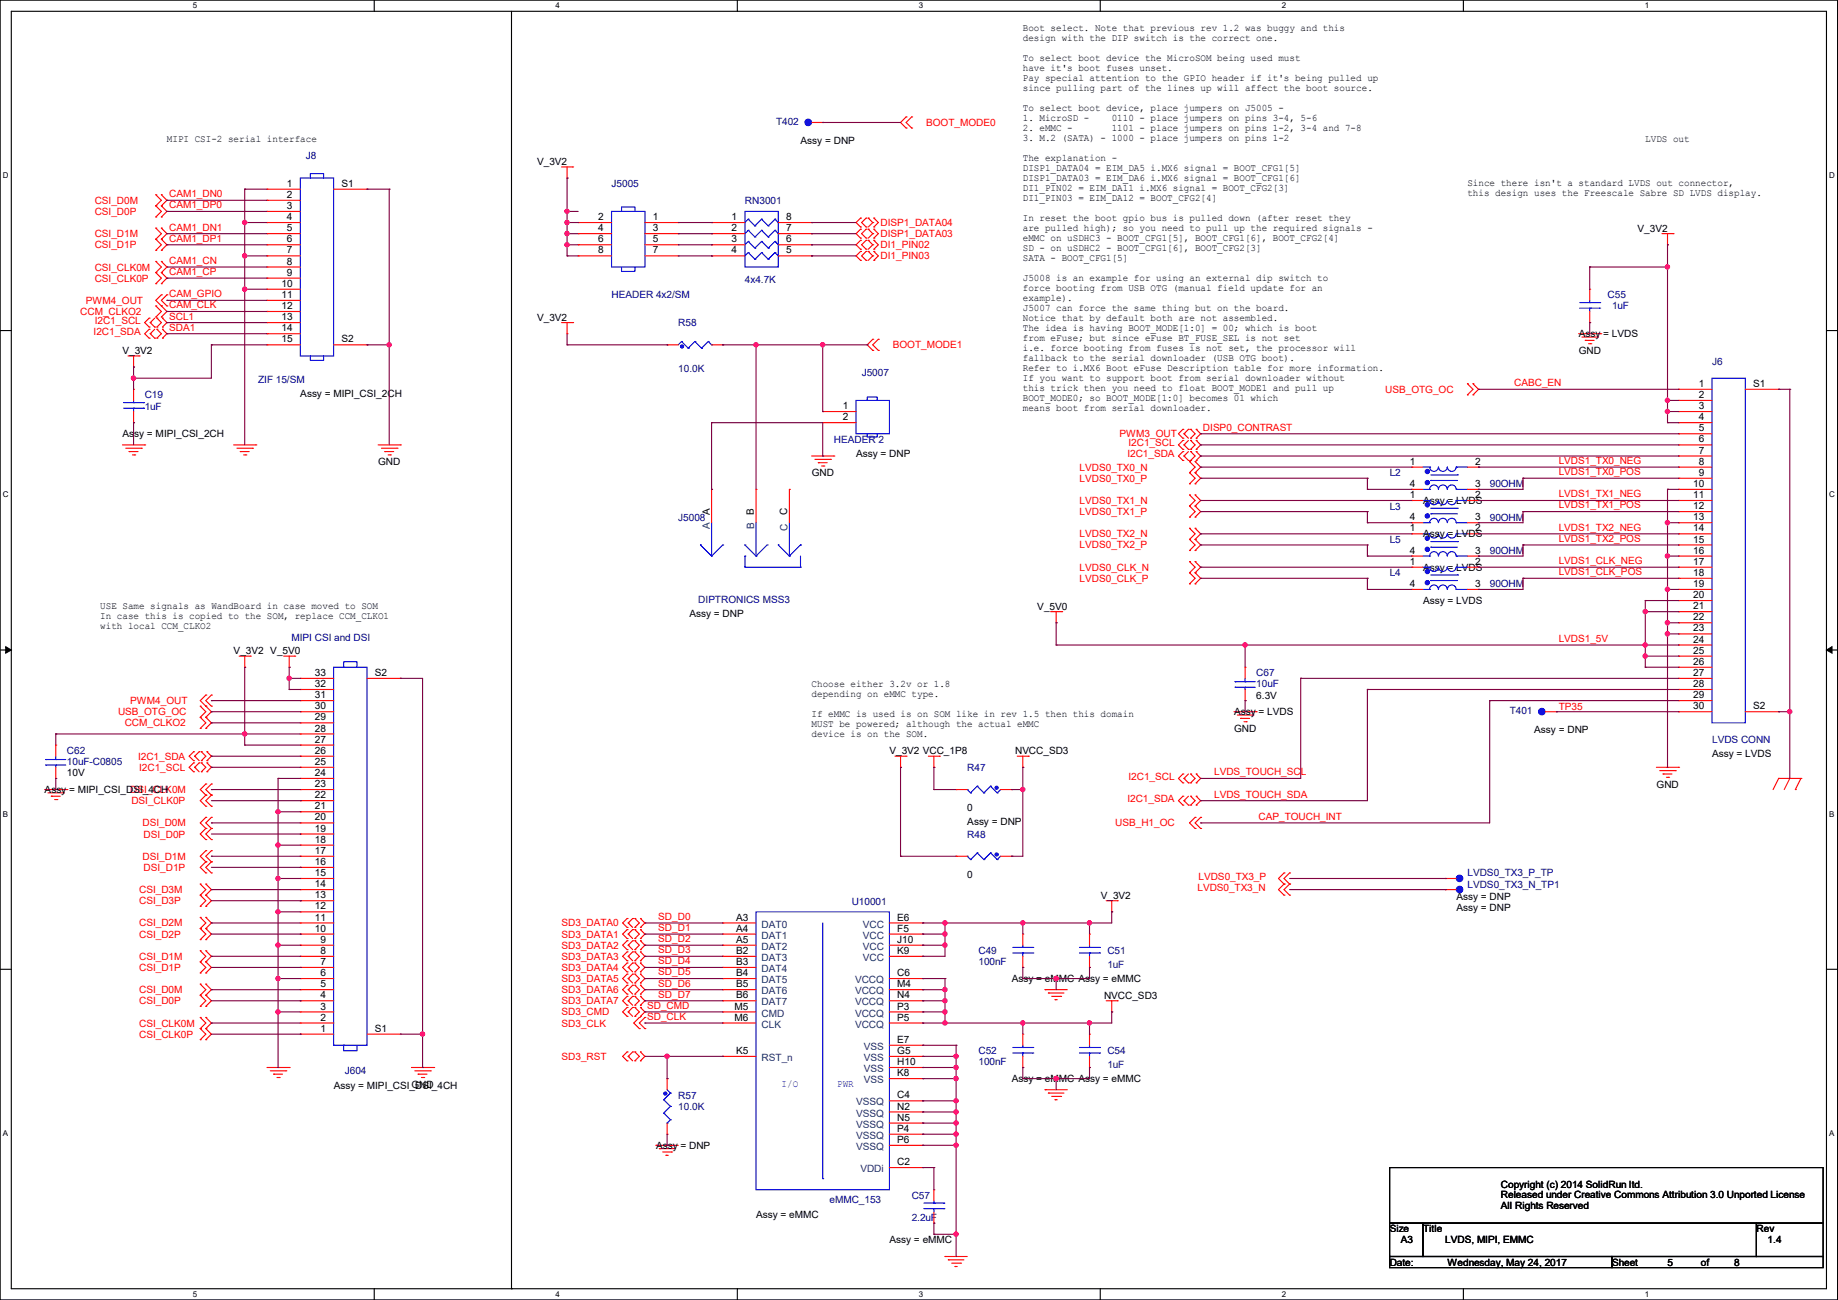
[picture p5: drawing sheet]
<svg xmlns="http://www.w3.org/2000/svg" width="420mm" height="297mm" viewBox="0 0 420 297" stroke-linecap="round" stroke-linejoin="round" font-family="sans-serif">
<defs><g id="words">
<g font-size="2.3">
<text x="233.7" y="7">Boot select. Note that previous rev 1.2 was buggy and this</text>
<text x="233.7" y="9.3">design with the DIP switch is the correct one.</text>
<text x="233.7" y="13.8">To select boot device the MicroSOM being used must</text>
<text x="233.7" y="16.1">have it's boot fuses unset.</text>
<text x="233.7" y="18.4">Pay special attention to the GPIO header if it's being pulled up</text>
<text x="233.7" y="20.7">since pulling part of the lines up will affect the boot source.</text>
<text x="233.7" y="25.3">To select boot device, place jumpers on J5005 -</text>
<text x="233.7" y="27.6">1. MicroSD -</text>
<text x="233.7" y="29.8">2. eMMC -</text>
<text x="254" y="27.6">0110 - place jumpers on pins 3-4, 5-6</text>
<text x="254" y="29.8">1101 - place jumpers on pins 1-2, 3-4 and 7-8</text>
<text x="38.1" y="32.4">MIPI CSI-2 serial interface</text>
<text x="182.9" y="32.9">Assy = DNP</text>
<text x="233.7" y="32.1">3. M.2 (SATA) - 1000 - place jumpers on pins 1-2</text>
<text x="376" y="32.4">LVDS out</text>
<text x="122.7" y="37.7">V_3V2</text>
<text x="233.7" y="36.7">The explanation -</text>
<text x="233.7" y="39">DISP1_DATA04 = EIM_DA5 i.MX6 signal = BOOT_CFG1[5]</text>
<text x="233.7" y="41.3">DISP1_DATA03 = EIM_DA6 i.MX6 signal = BOOT_CFG1[6]</text>
<text x="65.6" y="42.7">1</text>
<text x="65.6" y="45.2">2</text>
<text x="65.6" y="47.8">3</text>
<text x="78" y="42.7">S1</text>
<text x="233.7" y="43.6">DI1_PIN02 = EIM_DA11 i.MX6 signal = BOOT_CFG2[3]</text>
<text x="233.7" y="45.8">DI1_PIN03 = EIM_DA12 = BOOT_CFG2[4]</text>
<text x="335.3" y="42.5">Since there isn't a standard LVDS out connector,</text>
<text x="335.3" y="44.8">this design uses the Freescale Sabre SD LVDS display.</text>
<text x="65.6" y="50.3">4</text>
<text x="65.6" y="52.8">5</text>
<text x="136.7" y="50.3">2</text>
<text x="136.7" y="52.8">4</text>
<text x="149.1" y="50.3">1</text>
<text x="149.1" y="52.8">3</text>
<text x="167.2" y="50.3">1</text>
<text x="167.2" y="52.8">2</text>
<text x="179.6" y="52.8">7</text>
<text x="179.6" y="50.3">8</text>
<text x="233.7" y="50.4">In reset the boot gpio bus is pulled down (after reset they</text>
<text x="233.7" y="52.7">are pulled high); so you need to pull up the required signals -</text>
<text x="374.2" y="52.9">V_3V2</text>
<text x="65.6" y="55.4">6</text>
<text x="65.6" y="57.9">7</text>
<text x="136.7" y="55.4">6</text>
<text x="136.7" y="57.9">8</text>
<text x="149.1" y="55.4">5</text>
<text x="149.1" y="57.9">7</text>
<text x="167.2" y="55.4">3</text>
<text x="167.2" y="57.9">4</text>
<text x="179.6" y="57.9">5</text>
<text x="179.6" y="55.4">6</text>
<text x="233.7" y="55">eMMC on uSDHC3 - BOOT_CFG1[5], BOOT_CFG1[6], BOOT_CFG2[4]</text>
<text x="233.7" y="57.3">SD - on uSDHC2 - BOOT_CFG1[6], BOOT_CFG2[3]</text>
<text x="233.7" y="59.6">SATA - BOOT_CFG1[5]</text>
<text x="64.3" y="65.5">10</text>
<text x="65.6" y="60.5">8</text>
<text x="65.6" y="63">9</text>
<text x="233.7" y="64.1">J5008 is an example for using an external dip switch to</text>
<text x="64.3" y="68.1">11</text>
<text x="64.3" y="70.6">12</text>
<text x="233.7" y="66.4">force booting from USB OTG (manual field update for an</text>
<text x="233.7" y="68.7">example).</text>
<text x="233.7" y="71">J5007 can force the same thing but on the board.</text>
<text x="64.3" y="73.2">13</text>
<text x="64.3" y="75.7">14</text>
<text x="122.7" y="73.2">V_3V2</text>
<text x="233.7" y="73.3">Notice that by default both are not assembled.</text>
<text x="233.7" y="75.6">The idea is having BOOT_MODE[1:0] = 00; which is boot</text>
<text x="233.7" y="77.9">from eFuse; but since eFuse BT_FUSE_SEL is not set</text>
<text x="360.7" y="77">Assy = LVDS</text>
<text x="28" y="80.9">V_3V2</text>
<text x="64.3" y="78.2">15</text>
<text x="78" y="78.2">S2</text>
<text x="233.7" y="80.1">i.e. force booting from fuses is not set, the processor will</text>
<text x="233.7" y="82.4">fallback to the serial downloader (USB OTG boot).</text>
<text x="360.7" y="80.9">GND</text>
<text x="233.7" y="84.7">Refer to i.MX6 Boot eFuse Description table for more information.</text>
<text x="233.7" y="87">If you want to support boot from serial downloader without</text>
<text x="233.7" y="89.3">this trick then you need to float BOOT_MODE1 and pull up</text>
<text x="388.2" y="88.4">1</text>
<text x="400.6" y="88.4">S1</text>
<text x="68.6" y="90.8">Assy = MIPI_CSI_2CH</text>
<text x="192.6" y="93.5">1</text>
<text x="233.7" y="91.6">BOOT_MODE0; so BOOT_MODE[1:0] becomes 01 which</text>
<text x="233.7" y="93.9">means boot from serial downloader.</text>
<text x="388.2" y="90.9">2</text>
<text x="388.2" y="93.5">3</text>
<text x="28" y="99.9">Assy = MIPI_CSI_2CH</text>
<text x="192.6" y="96">2</text>
<text x="388.2" y="96">4</text>
<text x="388.2" y="98.6">5</text>
<text x="388.2" y="101.1">6</text>
<text x="86.4" y="106.3">GND</text>
<text x="195.6" y="104.5">Assy = DNP</text>
<text x="322.1" y="106.2">1</text>
<text x="337.1" y="106.2">2</text>
<text x="388.2" y="103.6">7</text>
<text x="388.2" y="106.2">8</text>
<text x="185.5" y="108.8">GND</text>
<text x="322.1" y="111.3">4</text>
<text x="322.1" y="113.8">1</text>
<text x="337.1" y="111.3">3</text>
<text x="337.1" y="113.8">2</text>
<text x="386.9" y="111.3">10</text>
<text x="386.9" y="113.8">11</text>
<text x="388.2" y="108.7">9</text>
<text x="162.2" y="117.6" transform="rotate(-90 162.2 117.6)">A</text>
<text x="172.2" y="117.6" transform="rotate(-90 172.2 117.6)">B</text>
<text x="179.8" y="117.6" transform="rotate(-90 179.8 117.6)">C</text>
<text x="322.1" y="118.9">4</text>
<text x="325.2" y="115.1">Assy = LVDS</text>
<text x="337.1" y="118.9">3</text>
<text x="386.9" y="116.3">12</text>
<text x="386.9" y="118.9">13</text>
<text x="322.1" y="121.4">1</text>
<text x="325.2" y="122.8">Assy = LVDS</text>
<text x="337.1" y="121.4">2</text>
<text x="386.9" y="121.4">14</text>
<text x="386.9" y="124">15</text>
<text x="322.1" y="126.5">4</text>
<text x="322.1" y="129">1</text>
<text x="325.2" y="130.4">Assy = LVDS</text>
<text x="337.1" y="126.5">3</text>
<text x="337.1" y="129">2</text>
<text x="386.9" y="126.5">16</text>
<text x="386.9" y="129">17</text>
<text x="386.9" y="131.6">18</text>
<text x="322.1" y="134.1">4</text>
<text x="337.1" y="134.1">3</text>
<text x="386.9" y="134.1">19</text>
<text x="386.9" y="136.7">20</text>
<text x="22.9" y="139.1">USE Same signals as WandBoard in case moved to SOM</text>
<text x="22.9" y="141.4">In case this is copied to the SOM, replace CCM_CLKO1</text>
<text x="22.9" y="143.6">with local CCM_CLKO2</text>
<text x="157.5" y="141.1">Assy = DNP</text>
<text x="237" y="139.3">V_5V0</text>
<text x="325.2" y="138">Assy = LVDS</text>
<text x="386.9" y="139.2">21</text>
<text x="386.9" y="141.7">22</text>
<text x="53.4" y="149.4">V_3V2 V_5V0</text>
<text x="386.9" y="144.3">23</text>
<text x="386.9" y="146.8">24</text>
<text x="386.9" y="149.4">25</text>
<text x="71.9" y="154.4">33</text>
<text x="85.6" y="154.4">S2</text>
<text x="386.9" y="151.9">26</text>
<text x="386.9" y="154.4">27</text>
<text x="71.9" y="159.5">31</text>
<text x="71.9" y="157">32</text>
<text x="185.5" y="156.8">Choose either 3.2v or 1.8</text>
<text x="185.5" y="159.1">depending on eMMC type.</text>
<text x="287.1" y="159.6">6.3V</text>
<text x="386.9" y="157">28</text>
<text x="386.9" y="159.5">29</text>
<text x="71.9" y="167.1">28</text>
<text x="71.9" y="164.6">29</text>
<text x="71.9" y="162.1">30</text>
<text x="185.5" y="163.7">If eMMC is used is on SOM like in rev 1.5 then this domain</text>
<text x="185.5" y="166">MUST be powered; although the actual eMMC</text>
<text x="282" y="167.2">GND</text>
<text x="282" y="163.4">Assy = LVDS</text>
<text x="350.6" y="167.5">Assy = DNP</text>
<text x="386.9" y="162.1">30</text>
<text x="400.6" y="162.1">S2</text>
<text x="71.9" y="172.2">26</text>
<text x="71.9" y="169.7">27</text>
<text x="185.5" y="168.3">device is on the SOM.</text>
<text x="203.3" y="172.3">V_3V2 VCC_1P8</text>
<text x="232" y="172.3">NVCC_SD3</text>
<text x="391.2" y="173.1">Assy = LVDS</text>
<text x="15.3" y="177.4">10V</text>
<text x="71.9" y="179.8">23</text>
<text x="71.9" y="177.3">24</text>
<text x="71.9" y="174.8">25</text>
<text x="378.5" y="179.9">GND</text>
<text x="10.2" y="181.2">Assy = MIPI_CSI_DSI_4CH</text>
<text x="71.9" y="184.9">21</text>
<text x="71.9" y="182.4">22</text>
<text x="221" y="185.3">0</text>
<text x="71.9" y="190">19</text>
<text x="71.9" y="187.5">20</text>
<text x="221" y="188.6">Assy = DNP</text>
<text x="71.9" y="197.6">16</text>
<text x="71.9" y="195.1">17</text>
<text x="71.9" y="192.5">18</text>
<text x="71.9" y="202.7">14</text>
<text x="71.9" y="200.2">15</text>
<text x="221" y="200.5">0</text>
<text x="71.9" y="207.8">12</text>
<text x="71.9" y="205.2">13</text>
<text x="251.5" y="205.3">V_3V2</text>
<text x="332.8" y="208.1">Assy = DNP</text>
<text x="332.8" y="205.6">Assy = DNP</text>
<text x="71.9" y="212.9">10</text>
<text x="71.9" y="210.3">11</text>
<text x="73.2" y="215.4">9</text>
<text x="168.2" y="210.3">A3</text>
<text x="168.2" y="212.9">A4</text>
<text x="168.2" y="215.4">A5</text>
<text x="205" y="210.3">E6</text>
<text x="205" y="212.9">F5</text>
<text x="205" y="215.4">J10</text>
<text x="73.2" y="220.5">7</text>
<text x="73.2" y="217.9">8</text>
<text x="168.2" y="217.9">B2</text>
<text x="168.2" y="220.5">B3</text>
<text x="205" y="217.9">K9</text>
<text x="73.2" y="225.6">5</text>
<text x="73.2" y="223">6</text>
<text x="168.2" y="223">B4</text>
<text x="168.2" y="225.6">B5</text>
<text x="205" y="223">C6</text>
<text x="205" y="225.6">M4</text>
<text x="231.2" y="224.4">Assy = eMMC Assy = eMMC</text>
<text x="73.2" y="233.2">2</text>
<text x="73.2" y="230.6">3</text>
<text x="73.2" y="228.1">4</text>
<text x="167.8" y="230.6">M5</text>
<text x="167.8" y="233.2">M6</text>
<text x="168.2" y="228.1">B6</text>
<text x="205" y="228.1">N4</text>
<text x="205" y="230.6">P3</text>
<text x="205" y="233.2">P5</text>
<text x="252.3" y="228.2">NVCC_SD3</text>
<text x="73.2" y="235.7">1</text>
<text x="85.6" y="235.7">S1</text>
<text x="205" y="238.3">E7</text>
<text x="168.2" y="240.8">K5</text>
<text x="205" y="240.8">G5</text>
<text x="205" y="243.3">H10</text>
<text x="205" y="245.9">K8</text>
<text x="76.2" y="248.8">Assy = MIPI_CSI_DSI_4CH</text>
<text x="94" y="248.5">GND</text>
<text x="205" y="251">C4</text>
<text x="231.2" y="247.2">Assy = eMMC Assy = eMMC</text>
<text x="205" y="253.5">N2</text>
<text x="205" y="256">N5</text>
<text x="149.9" y="262.5">Assy = DNP</text>
<text x="205" y="258.6">P4</text>
<text x="205" y="261.1">P6</text>
<text x="205" y="266.2">C2</text>
<text x="343" y="271.4">Copyright (c) 2014 SolidRun ltd.</text>
<text x="343" y="273.7">Released under Creative Commons Attribution 3.0 Unported License</text>
<text x="172.8" y="278.2">Assy = eMMC</text>
<text x="317.6" y="281.5">Size</text>
<text x="325.2" y="281.5">Title</text>
<text x="343" y="276.1">All Rights Reserved</text>
<text x="401.4" y="281.5">Rev</text>
<text x="203.3" y="284.1">Assy = eMMC</text>
<text x="320.1" y="284.1">A3</text>
<text x="330.3" y="284.1">LVDS, MIPI, EMMC</text>
<text x="403.9" y="284.1">1.4</text>
<text x="317.6" y="289.1">Date:</text>
<text x="330.8" y="289.1">Wednesday, May 24, 2017</text>
<text x="368.4" y="289.1">Sheet</text>
<text x="381.1" y="289.1">5</text>
<text x="388.7" y="289.1">of</text>
<text x="396.3" y="289.1">8</text>
</g>
<g font-size="2.3" fill="#000080">
<text x="177.3" y="28.5">T402</text>
<text x="69.9" y="36.4">J8</text>
<text x="139.8" y="42.8">J5005</text>
<text x="170.2" y="46.6">RN3001</text>
<text x="170.2" y="64.6">4x4.7K</text>
<text x="139.8" y="68.2">HEADER 4x2/SM</text>
<text x="367.3" y="68.2">C55</text>
<text x="368.4" y="70.7">1uF</text>
<text x="155" y="74.5">R58</text>
<text x="391.2" y="83.4">J6</text>
<text x="59" y="87.5">ZIF 15/SM</text>
<text x="155" y="84.9">10.0K</text>
<text x="196.9" y="85.9">J5007</text>
<text x="33.1" y="91">C19</text>
<text x="33.1" y="93.6">1uF</text>
<text x="190.6" y="101.2">HEADER 2</text>
<text x="317.6" y="108.8">L2</text>
<text x="340.4" y="111.3">90OHM</text>
<text x="155" y="119">J5008</text>
<text x="317.6" y="116.4">L3</text>
<text x="340.4" y="119">90OHM</text>
<text x="317.6" y="124">L5</text>
<text x="317.6" y="131.7">L4</text>
<text x="340.4" y="126.6">90OHM</text>
<text x="159.6" y="137.8">DIPTRONICS MSS3</text>
<text x="340.4" y="134.2">90OHM</text>
<text x="66.6" y="146.4">MIPI CSI and DSI</text>
<text x="287.1" y="154.5">C67</text>
<text x="287.1" y="157.1">10uF</text>
<text x="345" y="163.2">T401</text>
<text x="15.3" y="172.3">C62</text>
<text x="391.2" y="169.8">LVDS CONN</text>
<text x="15.3" y="174.8">10uF-C0805</text>
<text x="221" y="176.1">R47</text>
<text x="221" y="191.3">R48</text>
<text x="335.3" y="202.8">LVDS0_TX3_N_TP1</text>
<text x="335.3" y="200.2">LVDS0_TX3_P_TP</text>
<text x="194.6" y="206.8">U10001</text>
<text x="223.6" y="218">C49</text>
<text x="223.6" y="220.6">100nF</text>
<text x="253" y="218">C51</text>
<text x="253" y="221.1">1uF</text>
<text x="78.8" y="245.4">J604</text>
<text x="223.6" y="240.9">C52</text>
<text x="223.6" y="243.4">100nF</text>
<text x="253" y="240.9">C54</text>
<text x="253" y="243.9">1uF</text>
<text x="155" y="251">R57</text>
<text x="155" y="253.6">10.0K</text>
<text x="189.5" y="274.9">eMMC_153</text>
<text x="208.3" y="273.9">C57</text>
<text x="208.3" y="279">2.2uF</text>
</g>
<g font-size="2.3" fill="#f00">
<text x="211.6" y="28.8">BOOT_MODE0</text>
<text x="21.6" y="46.6">CSI_D0M</text>
<text x="38.7" y="45">CAM1_DN0</text>
<text x="38.7" y="47.6">CAM1_DP0</text>
<text x="21.6" y="49.1">CSI_D0P</text>
<text x="38.7" y="52.7">CAM1_DN1</text>
<text x="201.2" y="51.6">DISP1_DATA04</text>
<text x="21.6" y="56.7">CSI_D1P</text>
<text x="21.6" y="54.2">CSI_D1M</text>
<text x="38.7" y="55.2">CAM1_DP1</text>
<text x="201.2" y="54.2">DISP1_DATA03</text>
<text x="201.2" y="56.7">DI1_PIN02</text>
<text x="201.2" y="59.3">DI1_PIN03</text>
<text x="21.6" y="64.3">CSI_CLK0P</text>
<text x="21.6" y="61.8">CSI_CLK0M</text>
<text x="38.7" y="60.3">CAM1_CN</text>
<text x="38.7" y="62.8">CAM1_CP</text>
<text x="18.3" y="72">CCM_CLKO2</text>
<text x="19.6" y="69.4">PWM4_OUT</text>
<text x="38.7" y="67.9">CAM_GPIO</text>
<text x="38.7" y="70.4">CAM_CLK</text>
<text x="21.4" y="76.5">I2C1_SDA</text>
<text x="21.6" y="74">I2C1_SCL</text>
<text x="38.7" y="73.2">SCL1</text>
<text x="38.7" y="75.7">SDA1</text>
<text x="204" y="79.6">BOOT_MODE1</text>
<text x="316.5" y="89.7">USB_OTG_OC</text>
<text x="346" y="88.2">CABC_EN</text>
<text x="255.8" y="99.9">PWM3_OUT</text>
<text x="257.9" y="101.9">I2C1_SCL</text>
<text x="274.9" y="98.4">DISP0_CONTRAST</text>
<text x="246.7" y="107.5">LVDS0_TX0_N</text>
<text x="257.6" y="104.5">I2C1_SDA</text>
<text x="356.2" y="106">LVDS1_TX0_NEG</text>
<text x="246.7" y="110.1">LVDS0_TX0_P</text>
<text x="356.2" y="108.5">LVDS1_TX0_POS</text>
<text x="356.2" y="113.6">LVDS1_TX1_NEG</text>
<text x="246.7" y="117.7">LVDS0_TX1_P</text>
<text x="246.7" y="115.1">LVDS0_TX1_N</text>
<text x="356.2" y="116.2">LVDS1_TX1_POS</text>
<text x="246.7" y="125.3">LVDS0_TX2_P</text>
<text x="246.7" y="122.8">LVDS0_TX2_N</text>
<text x="356.2" y="121.2">LVDS1_TX2_NEG</text>
<text x="356.2" y="123.8">LVDS1_TX2_POS</text>
<text x="246.7" y="130.4">LVDS0_CLK_N</text>
<text x="356.2" y="128.9">LVDS1_CLK_NEG</text>
<text x="356.2" y="131.4">LVDS1_CLK_POS</text>
<text x="246.7" y="132.9">LVDS0_CLK_P</text>
<text x="356.2" y="146.6">LVDS1_5V</text>
<text x="29.8" y="160.9">PWM4_OUT</text>
<text x="27" y="163.4">USB_OTG_OC</text>
<text x="28.5" y="165.9">CCM_CLKO2</text>
<text x="356.2" y="162.1">TP35</text>
<text x="31.5" y="173.6">I2C1_SDA</text>
<text x="31.8" y="176.1">I2C1_SCL</text>
<text x="257.9" y="178.1">I2C1_SCL</text>
<text x="277.4" y="177.1">LVDS_TOUCH_SCL</text>
<text x="29.8" y="181.2">DSI_CLK0M</text>
<text x="30" y="183.7">DSI_CLK0P</text>
<text x="257.6" y="183.2">I2C1_SDA</text>
<text x="277.4" y="182.2">LVDS_TOUCH_SDA</text>
<text x="32.6" y="188.8">DSI_D0M</text>
<text x="32.8" y="191.3">DSI_D0P</text>
<text x="254.8" y="188.8">USB_H1_OC</text>
<text x="287.6" y="187.3">CAP_TOUCH_INT</text>
<text x="32.6" y="196.4">DSI_D1M</text>
<text x="32.8" y="199">DSI_D1P</text>
<text x="273.6" y="203.5">LVDS0_TX3_N</text>
<text x="273.9" y="201">LVDS0_TX3_P</text>
<text x="31.8" y="204">CSI_D3M</text>
<text x="31.8" y="206.6">CSI_D3P</text>
<text x="31.8" y="211.7">CSI_D2M</text>
<text x="31.8" y="214.2">CSI_D2P</text>
<text x="128.3" y="211.7">SD3_DATA0</text>
<text x="128.3" y="214.2">SD3_DATA1</text>
<text x="150.4" y="212.7">SD_D1</text>
<text x="150.4" y="215.2">SD_D2</text>
<text x="150.4" y="210.1">SD_D0</text>
<text x="31.8" y="219.3">CSI_D1M</text>
<text x="31.8" y="221.8">CSI_D1P</text>
<text x="128.3" y="216.7">SD3_DATA2</text>
<text x="128.3" y="221.8">SD3_DATA4</text>
<text x="128.3" y="219.3">SD3_DATA3</text>
<text x="150.4" y="217.8">SD_D3</text>
<text x="150.4" y="220.3">SD_D4</text>
<text x="31.8" y="226.9">CSI_D0M</text>
<text x="128.3" y="224.4">SD3_DATA5</text>
<text x="128.3" y="226.9">SD3_DATA6</text>
<text x="150.4" y="222.8">SD_D5</text>
<text x="150.4" y="225.4">SD_D6</text>
<text x="150.4" y="227.9">SD_D7</text>
<text x="31.8" y="229.4">CSI_D0P</text>
<text x="128.3" y="229.4">SD3_DATA7</text>
<text x="128.3" y="232">SD3_CMD</text>
<text x="147.9" y="230.5">SD_CMD</text>
<text x="147.9" y="233">SD_CLK</text>
<text x="31.8" y="234.5">CSI_CLK0M</text>
<text x="31.8" y="237.1">CSI_CLK0P</text>
<text x="128.3" y="234.5">SD3_CLK</text>
<text x="128.3" y="242.1">SD3_RST</text>
</g>
<g font-size="2.3" fill="#004080">
<text x="162.2" y="120.9" transform="rotate(-90 162.2 120.9)">A</text>
<text x="172.4" y="120.9" transform="rotate(-90 172.4 120.9)">B</text>
<text x="180" y="121.2" transform="rotate(-90 180 121.2)">C</text>
<text x="174" y="211.9">DAT0</text>
<text x="174" y="214.5">DAT1</text>
<text x="197.2" y="211.9">VCC</text>
<text x="197.2" y="214.5">VCC</text>
<text x="174" y="217">DAT2</text>
<text x="174" y="219.5">DAT3</text>
<text x="197.2" y="217">VCC</text>
<text x="197.2" y="219.5">VCC</text>
<text x="174" y="222.1">DAT4</text>
<text x="174" y="224.6">DAT5</text>
<text x="174" y="227.2">DAT6</text>
<text x="195.4" y="224.6">VCCQ</text>
<text x="195.4" y="227.2">VCCQ</text>
<text x="174" y="229.7">DAT7</text>
<text x="174" y="232.2">CMD</text>
<text x="195.4" y="229.7">VCCQ</text>
<text x="195.4" y="232.2">VCCQ</text>
<text x="174" y="234.8">CLK</text>
<text x="195.4" y="234.8">VCCQ</text>
<text x="197.4" y="239.9">VSS</text>
<text x="174" y="242.4">RST_n</text>
<text x="197.4" y="242.4">VSS</text>
<text x="197.4" y="244.9">VSS</text>
<text x="197.4" y="247.5">VSS</text>
<text x="195.6" y="252.6">VSSQ</text>
<text x="195.6" y="255.1">VSSQ</text>
<text x="195.6" y="257.6">VSSQ</text>
<text x="195.6" y="260.2">VSSQ</text>
<text x="195.6" y="262.7">VSSQ</text>
<text x="196.6" y="267.8">VDDi</text>
</g>
<g font-size="2.3" fill="#00f">
<text x="178.6" y="248.3">I/O</text>
<text x="191.3" y="248.3">PWR</text>
</g>
<g font-size="1.8">
<text x="44" y="1.9">5</text>
<text x="127" y="1.9">4</text>
<text x="209.9" y="1.9">3</text>
<text x="292.9" y="1.9">2</text>
<text x="375.8" y="1.9">1</text>
<text x=".7" y="40.6">D</text>
<text x="418" y="40.6">D</text>
<text x=".7" y="113.6">C</text>
<text x="418" y="113.6">C</text>
<text x=".7" y="186.6">B</text>
<text x="418" y="186.6">B</text>
<text x=".7" y="259.5">A</text>
<text x="418" y="259.5">A</text>
<text x="44" y="296.3">5</text>
<text x="127" y="296.3">4</text>
<text x="209.9" y="296.3">3</text>
<text x="292.9" y="296.3">2</text>
<text x="375.8" y="296.3">1</text>
</g>
</g></defs>
<path d="M0 0h419.9v297h-419.9zM2.6 2.6h414.8v291.8h-414.8z" fill="none" stroke="#000" stroke-width=".25"/>
<g fill="#fff">
<path d="M44 .3h1v2h-1z"/>
<path d="M44 294.7h1v2h-1z"/>
</g>
<path d="M85.5 0v2.6M85.5 294.4v2.6" fill="none" stroke="#000" stroke-width=".25"/>
<g fill="#fff">
<path d="M127 .3h.9v2h-.9z"/>
<path d="M127 294.7h.9v2h-.9z"/>
</g>
<path d="M168.5 0v2.6M168.5 294.4v2.6" fill="none" stroke="#000" stroke-width=".25"/>
<g fill="#fff">
<path d="M209.9 .3h1v2h-1z"/>
<path d="M209.9 294.7h1v2h-1z"/>
</g>
<path d="M251.4 0v2.6M251.4 294.4v2.6" fill="none" stroke="#000" stroke-width=".25"/>
<g fill="#fff">
<path d="M292.9 .3h.9v2h-.9z"/>
<path d="M292.9 294.7h.9v2h-.9z"/>
</g>
<path d="M334.4 0v2.6M334.4 294.4v2.6" fill="none" stroke="#000" stroke-width=".25"/>
<g fill="#fff">
<path d="M375.8 .3h1v2h-1z"/>
<path d="M375.8 294.7h1v2h-1z"/>
<path d="M.7 39h1.2v2h-1.2z"/>
<path d="M418 39h1.3v2h-1.3z"/>
<path d="M.7 112h1.2v2h-1.2z"/>
<path d="M418 112h1.3v2h-1.3z"/>
</g>
<path d="M0 75.5h2.6M417.4 75.5h2.5" fill="none" stroke="#000" stroke-width=".25"/>
<g fill="#fff">
<path d="M.7 185h1.2v1.9h-1.2z"/>
<path d="M418 185h1.2v1.9h-1.2z"/>
</g>
<path d="M0 148.5h2.6M417.4 148.5h2.5" fill="none" stroke="#000" stroke-width=".25"/>
<path d="M1.3 147.7l1.3 .8-1.3 .7zM417.4 148.5l1.2-.8v1.5z" fill="#000" stroke="#000" stroke-width=".23"/>
<g fill="#fff">
<path d="M.7 257.9h1.2v2h-1.2z"/>
<path d="M418 257.9h1.2v2h-1.2z"/>
</g>
<path d="M116.9 2.6v291.8M0 221.4h2.6M417.4 221.4h2.5M317.5 279.4h7.7v7.7h-7.7zM317.5 266.7h99.1v12.7h-99.1zM325.2 279.4h76.2v7.7h-76.2zM401.4 279.4h15.2v7.7h-15.2zM116.9 294.4h.1M317.5 287.1h50.8v2.5h-50.8zM368.3 287.1h48.3v2.5h-48.3z" fill="none" stroke="#000" stroke-width=".25"/>
<g fill="none" stroke="#f00" stroke-width=".25">
<path d="M128.3 38.1h2.6M129.6 38.1v2.6M130.9 38.1h.1M185.5 28h2.5M188 28h.1M207.1 26.7h.1M207.1 29.3h.1M207.1 26.7l-1.3 1.3 1.3 1.3M208.3 29.3h.1M208.3 26.7h.1M208.3 26.7l-1.2 1.3 1.2 1.3M35.6 47h.1"/>
<path d="M35.6 44.5h.1M35.6 59.7h.1M35.6 57.2h.1M35.6 54.7h.1M35.6 52.1h.1M35.6 49.6h.1M35.6 44.5l1.3 1.3-1.3 1.2M35.6 59.7l1.3 1.3-1.3 1.3M35.6 54.7l1.3 1.2-1.3 1.3M35.6 52.1l1.3 1.3-1.3 1.3M35.6 47l1.3 1.3-1.3 1.3M36.9 44.5h.1"/>
<path d="M36.9 47h.1M36.9 59.7h.1M36.9 54.7h.1M36.9 57.2h.1M36.9 52.1h.1M36.9 49.6h.1M36.9 44.5l1.2 1.3-1.2 1.2M36.9 59.7l1.2 1.3-1.2 1.3M36.9 54.7l1.2 1.2-1.2 1.3M36.9 52.1l1.2 1.3-1.2 1.3M36.9 47l1.2 1.3-1.2 1.3M61 43.2h.1"/>
<path d="M61 45.8h.1M61 48.3h.1M61 50.8h.1M61 53.4h.1M61 55.9h.1M61 58.5h.1M61 53.4h7.6M61 50.8h7.6M61 55.9h7.6M61 58.5h7.6M61 43.2h7.6M61 45.8h7.6"/>
<path d="M61 48.3h7.6M76.2 43.2h7.7M83.9 43.2h.1M129.6 40.7h.1M132.1 50.8h.1M132.1 53.4h.1M132.1 55.9h.1M132.1 58.5h.1M132.1 53.4h7.6M132.1 50.8h7.6M132.1 55.9h7.6M132.1 58.5h7.6"/>
<path d="M147.4 53.4h7.6M147.4 50.8h7.6M147.4 55.9h7.6M147.4 58.5h7.6M155 50.8h.1M155 53.4h.1M155 55.9h.1M155 58.5h.1M162.6 50.8h.1M162.6 53.4h.1M162.6 55.9h.1M162.6 58.5h.1"/>
<path d="M162.6 53.4h7.6M162.6 50.8h7.6M162.6 55.9h7.6M162.6 58.5h7.6M177.8 53.4h7.7M177.8 50.8h7.7M177.8 55.9h7.7M177.8 58.5h7.7M185.5 58.5h.1M185.5 55.9h.1M185.5 53.4h.1M185.5 50.8h.1"/>
<path d="M196.6 49.8h.1M196.6 51.9h.1M196.6 52.4h.1M196.6 54.4h.1M196.6 54.9h.1M196.6 56.9h.1M196.6 57.4h.1M196.6 59.5h.1M196.6 57.4l-1 1.1 1 1M196.6 49.8l-1 1 1 1.1M196.6 54.9l-1 1 1 1M196.6 52.4l-1 1 1 1"/>
<path d="M197.9 49.8h.1M197.9 51.9h.1M197.9 52.4h.1M197.9 54.4h.1M197.9 54.9h.1M197.9 56.9h.1M197.9 57.4h.1M197.9 59.5h.1M197.9 49.8l-1 1 1 1.1M197.9 52.4l-1 1 1 1M197.9 54.9l-1 1 1 1M197.9 57.4l-1 1.1 1 1"/>
<path d="M198.4 49.8h.1M198.4 52.4h.1M198.4 54.9h.1M198.4 57.4h.1M198.4 52.4l1 1M198.4 49.8l1 1M198.4 54.9l1 1M198.4 57.4l1 1.1M199.4 50.8h.1M199.4 53.4h.1M199.4 55.9h.1M199.4 58.5h.1"/>
<path d="M199.4 58.5l-1 1M199.4 50.8l-1 1.1M199.4 53.4l-1 1M199.4 55.9l-1 1M199.7 51.9h.1M199.7 49.8h.1M199.7 54.4h.1M199.7 52.4h.1M199.7 56.9h.1M199.7 54.9h.1M199.7 59.5h.1M199.7 57.4h.1"/>
<path d="M199.7 52.4l1 1-1 1M199.7 54.9l1 1-1 1M199.7 49.8l1 1-1 1.1M199.7 57.4l1 1.1-1 1M379.8 53.4h2.5M381 55.9h.1M381 53.4v2.5M382.3 53.4h.1M34.1 75.2h.1M34.1 77.3h.1M34.1 72.7h.1M34.1 74.7h.1"/>
<path d="M34.1 75.2l-1 1 1 1.1M34.1 72.7l-1 1 1 1M34.3 76.2h.1M34.3 73.7h.1M34.3 73.7l1 1M34.3 76.2l1 1.1M35.3 77.3h.1M35.3 74.7h.1M35.3 72.7l-1 1M35.3 75.2l-1 1M35.6 64.8h.1M35.6 62.3h.1"/>
<path d="M35.6 72.4h.1M35.6 69.9h.1M35.6 62.3l1.3 1.2-1.3 1.3M35.6 69.9l1.3 1.3-1.3 1.2M35.9 77.3h.1M35.9 75.2h.1M35.9 74.7h.1M35.9 72.7h.1M35.9 75.2l1 1-1 1.1M35.9 72.7l1 1-1 1M36.9 62.3h.1M36.9 64.8h.1"/>
<path d="M36.9 69.9h.1M36.9 72.4h.1M36.9 67.4h.1M36.9 62.3l1.2 1.2-1.2 1.3M36.9 67.4l-1.3 1.2 2.5 2.6-1.2 1.2M37.1 77.3h.1M37.1 75.2h.1M37.1 74.7h.1M37.1 72.7h.1M37.1 75.2l1 1-1 1.1M37.1 72.7l1 1-1 1M38.1 67.4h.1"/>
<path d="M38.1 69.9h.1M38.1 67.4l-1.2 1.2 1.2 1.3M61 61h.1M61 63.5h.1M61 66.1h.1M61 68.6h.1M61 71.2h.1M61 73.7h.1M61 76.2h.1M61 78.8h.1M61 76.2h7.6M61 73.7h7.6"/>
<path d="M61 78.8h7.6M61 61h7.6M61 63.5h7.6M61 66.1h7.6M61 68.6h7.6M61 71.2h7.6M76.2 78.8h7.7M83.9 78.8h.1M128.3 73.7h2.6M129.6 76.2h.1M129.6 73.7v2.5M130.9 73.7h.1"/>
<path d="M152.4 78.8h.1M152.4 78.8h2.6M162.6 78.8h2.5M165.1 78.8h.1M199.4 77.5h.1M199.4 77.5l-1.2 1.3 1.2 1.3M200.7 77.5h.1M200.7 77.5l-1.3 1.3 1.3 1.3M360.7 76.2h5.1M361.5 77h3.5M362.2 77.8h.1M362.2 77.8h2.1"/>
<path d="M363 78.5h.5M363.3 66.1h.1M363.3 73.7h.1M363.3 66.1v2.5M363.3 71.2v2.5M363.5 78.5h.1M365 77h.1M365.8 76.2h.1M29.3 81.3h2.5M30.5 83.9h.1M30.5 88.9h.1M30.5 96.6h.1"/>
<path d="M30.5 81.3v2.6M30.5 88.9v2.6M30.5 94v2.6M31.8 81.3h.1M188 94h.1M188 96.6h.1M188 94h7.6M188 96.6h7.6M199.4 80.1h.1M200.7 80.1h.1M270.3 98.1h.1M270.3 98.1l-1 1 1 1"/>
<path d="M270.6 99.1h.1M270.6 99.1l1 1M271.6 98.1h.1M271.6 98.1l-1 1M272.1 98.1h.1M272.1 98.1l1 1-1 1M273.3 98.1h.1M273.3 98.1l1.1 1-1.1 1M335.3 90.2h.1M335.3 87.7h.1M335.3 87.7l1.3 1.2-1.3 1.3M336.6 87.7h.1"/>
<path d="M336.6 90.2h.1M336.6 87.7l1.3 1.2-1.3 1.3M383.6 88.9h.1M383.6 91.5h.1M383.6 94h.1M383.6 96.6h.1M383.6 99.1h.1M383.6 94h7.6M383.6 96.6h7.6M383.6 88.9h7.6M383.6 91.5h7.6M383.6 99.1h7.6"/>
<path d="M398.8 88.9h7.6M406.4 88.9h.1M28 101.6h5.1M28.7 102.4h3.6M29.5 103.2h.1M29.5 103.2h2M30.3 103.9h.5M30.8 103.9h.1M32.3 102.4h.1M33.1 101.6h.1M53.4 101.6h5.1M54.1 102.4h3.6"/>
<path d="M54.9 103.2h.1M54.9 103.2h2M55.7 103.9h.5M56.2 103.9h.1M57.7 102.4h.1M58.5 101.6h.1M86.4 101.6h5.1M87.2 102.4h3.5M87.9 103.2h.1M87.9 103.2h2.1M88.7 103.9h.5M89.2 103.9h.1"/>
<path d="M90.7 102.4h.1M91.5 101.6h.1M162.6 111.8h.1M162.6 111.8v7.6M172.8 111.8h.1M172.8 111.8v7.6M180.4 111.8h.1M180.4 111.8v7.6M185.5 104.2h5M186.2 104.9h3.6M187 105.7h.1M187 105.7h2"/>
<path d="M187.7 106.5h.6M188.3 106.5h.1M189.8 104.9h.1M190.5 104.2h.1M270.3 100.1h.1M270.3 103.2h.1M270.3 105.2h.1M270.3 100.6h.1M270.3 102.7h.1M270.3 103.2l-1 1 1 1M270.3 100.6l-1 1 1 1.1M270.6 104.2h.1"/>
<path d="M270.6 101.6h.1M270.6 104.2l1 1M270.6 101.6l1 1.1M271.6 105.2h.1M271.6 102.7h.1M271.6 100.6l-1 1M271.6 103.2l-1 1M271.8 118.2h.1M271.8 115.6h.1M271.8 113.1h.1M271.8 110.5h.1M271.8 108h.1"/>
<path d="M271.8 105.5h.1M271.8 115.6l1.3 1.3-1.3 1.3M271.8 113.1l1.3 1.2-1.3 1.3M271.8 108l1.3 1.3-1.3 1.2M271.8 105.5l1.3 1.2-1.3 1.3M272.1 100.1h.1M272.1 105.2h.1M272.1 103.2h.1M272.1 102.7h.1M272.1 100.6h.1M272.1 100.6l1 1-1 1.1M272.1 103.2l1 1-1 1"/>
<path d="M273.1 115.6h.1M273.1 118.2h.1M273.1 113.1h.1M273.1 108h.1M273.1 110.5h.1M273.1 105.5h.1M273.1 115.6l1.3 1.3-1.3 1.3M273.1 113.1l1.3 1.2-1.3 1.3M273.1 108l1.3 1.3-1.3 1.2M273.1 105.5l1.3 1.2-1.3 1.3M273.3 100.1h.1M273.3 105.2h.1"/>
<path d="M273.3 103.2h.1M273.3 102.7h.1M273.3 100.6h.1M273.3 103.2l1.1 1-1.1 1M273.3 100.6l1.1 1-1.1 1.1M322.6 106.7h.1M322.6 111.8h.1M322.6 114.3h.1M322.6 119.4h.1M322.6 106.7h2.6M322.6 111.8h2.6M322.6 114.3h2.6"/>
<path d="M322.6 119.4h2.6M335.3 106.7h2.6M335.3 111.8h2.6M335.3 114.3h2.6M335.3 119.4h2.6M337.9 106.7h.1M337.9 111.8h.1M337.9 114.3h.1M337.9 119.4h.1M383.6 101.6h.1M383.6 104.2h.1M383.6 106.7h.1"/>
<path d="M383.6 109.3h.1M383.6 111.8h.1M383.6 114.3h.1M383.6 116.9h.1M383.6 119.4h.1M383.6 101.6h7.6M383.6 104.2h7.6M383.6 106.7h7.6M383.6 111.8h7.6M383.6 114.3h7.6M383.6 119.4h7.6M383.6 109.3h7.6"/>
<path d="M383.6 116.9h7.6M240.1 139.7h2.5M241.3 139.7v2.6M242.6 139.7h.1M271.8 133.4h.1M271.8 130.9h.1M271.8 128.3h.1M271.8 125.8h.1M271.8 123.2h.1M271.8 120.7h.1M271.8 130.9l1.3 1.2-1.3 1.3M271.8 128.3l1.3 1.3-1.3 1.3"/>
<path d="M271.8 123.2l1.3 1.3-1.3 1.3M271.8 120.7l1.3 1.3-1.3 1.2M273.1 130.9h.1M273.1 133.4h.1M273.1 128.3h.1M273.1 123.2h.1M273.1 125.8h.1M273.1 120.7h.1M273.1 130.9l1.3 1.2-1.3 1.3M273.1 128.3l1.3 1.3-1.3 1.3M273.1 123.2l1.3 1.3-1.3 1.3M273.1 120.7l1.3 1.3-1.3 1.2"/>
<path d="M322.6 122h.1M322.6 127h.1M322.6 129.6h.1M322.6 134.7h.1M322.6 122h2.6M322.6 127h2.6M322.6 129.6h2.6M322.6 134.7h2.6M335.3 122h2.6M335.3 127h2.6M335.3 129.6h2.6M335.3 134.7h2.6"/>
<path d="M337.9 122h.1M337.9 127h.1M337.9 129.6h.1M337.9 134.7h.1M383.6 122h.1M383.6 124.5h.1M383.6 127h.1M383.6 129.6h.1M383.6 132.1h.1M383.6 134.7h.1M383.6 137.2h.1M383.6 139.7h.1"/>
<path d="M383.6 139.7h7.6M383.6 122h7.6M383.6 127h7.6M383.6 129.6h7.6M383.6 134.7h7.6M383.6 124.5h7.6M383.6 132.1h7.6M383.6 137.2h7.6M47 158.8h.1M47 158.8l-1.2 1.3 2.5 2.5-1.3 1.3M48.3 158.8h.1M48.3 158.8l-1.3 1.3 1.3 1.2"/>
<path d="M54.7 149.9h2.5M55.9 152.4h.1M55.9 149.9v2.5M57.2 149.9h.1M64.8 149.9h2.6M66.1 152.4h.1M66.1 149.9v2.5M67.4 149.9h.1M68.6 157.5h.1M68.6 155h.1M68.6 157.5h7.6M68.6 155h7.6"/>
<path d="M83.9 155h7.6M91.5 155h.1M241.3 142.3h.1M284.5 152.4h.1M284.5 152.4v2.6M284.5 157.5v2.6M383.6 142.3h.1M383.6 144.8h.1M383.6 147.4h.1M383.6 149.9h.1M383.6 152.4h.1M383.6 155h.1"/>
<path d="M383.6 157.5h.1M383.6 149.9h7.6M383.6 157.5h7.6M383.6 155h7.6M383.6 142.3h7.6M383.6 144.8h7.6M383.6 147.4h7.6M383.6 152.4h7.6M12.7 177.8h.1M12.7 170.2h.1M12.7 170.2v2.6M12.7 175.3v2.5"/>
<path d="M44.2 173.8h.1M44.2 171.7h.1M44.2 176.3h.1M44.2 174.3h.1M44.2 171.7l-1 1.1 1 1M44.2 174.3l-1 1 1 1M44.5 172.8h.1M44.5 175.3h.1M44.5 172.8l1 1M44.5 175.3l1 1M45.5 171.7h.1M45.5 174.3h.1"/>
<path d="M45.5 174.3l-1 1M45.5 171.7l-1 1.1M45.8 163.9h.1M45.8 161.3h.1M45.8 166.4h.1M45.8 161.3l1.2 1.3-1.2 1.3M45.8 163.9l1.2 1.2-1.2 1.3M46 171.7h.1M46 173.8h.1M46 174.3h.1M46 176.3h.1M46 171.7l1 1.1-1 1"/>
<path d="M46 174.3l1 1-1 1M47 179.1h.1M47 161.3h.1M47 163.9h.1M47 166.4h.1M47 179.1l-1.2 1.3 1.2 1.3M47 163.9l1.3 1.2-1.3 1.3M47.3 171.7h.1M47.3 173.8h.1M47.3 174.3h.1M47.3 176.3h.1M47.3 171.7l1 1.1-1 1"/>
<path d="M47.3 174.3l1 1-1 1M48.3 179.1h.1M48.3 161.3h.1M48.3 179.1l-1.3 1.3 1.3 1.3M68.6 177.8h.1M68.6 175.3h.1M68.6 172.8h.1M68.6 170.2h.1M68.6 167.7h.1M68.6 165.1h.1M68.6 162.6h.1M68.6 160.1h.1"/>
<path d="M68.6 175.3h7.6M68.6 162.6h7.6M68.6 177.8h7.6M68.6 172.8h7.6M68.6 170.2h7.6M68.6 167.7h7.6M68.6 165.1h7.6M68.6 160.1h7.6M204.5 172.8h2.6M205.8 175.3h.1M205.8 172.8v2.5M207.1 172.8h.1"/>
<path d="M212.1 172.8h2.6M213.4 175.3h.1M213.4 172.8v2.5M214.7 172.8h.1M232.5 172.8h2.5M233.7 175.3h.1M233.7 172.8v2.5M235 172.8h.1M270.3 176.8h.1M270.3 178.9h.1M270.3 176.8l-1 1 1 1.1M270.6 177.8h.1"/>
<path d="M270.6 177.8l1 1.1M271.6 178.9h.1M271.6 176.8l-1 1M272.1 178.9h.1M272.1 176.8h.1M272.1 176.8l1 1-1 1.1M273.3 178.9h.1M273.3 176.8h.1M273.3 176.8l1.1 1-1.1 1.1M282 162.6h5.1M282.7 163.4h3.6M283.5 164.1h.1"/>
<path d="M283.5 164.1h2M284.3 164.9h.5M284.5 160.1h.1M284.8 164.9h.1M286.3 163.4h.1M287.1 162.6h.1M353.1 162.6h2.5M355.6 162.6h.1M378.5 175.3h5.1M379.3 176.1h3.5M380 176.8h.1M380 176.8h2.1"/>
<path d="M380.8 177.6h.5M381.3 177.6h.1M382.8 176.1h.1M383.6 175.3h.1M383.6 160.1h.1M383.6 162.6h.1M383.6 162.6h7.6M383.6 160.1h7.6M398.8 162.6h7.6M406.4 177.8h.1M406.4 162.6h.1M406.4 177.8l-1.2 2.6"/>
<path d="M406.4 177.8h5.1M409 177.8h.1M409 177.8l-1.3 2.6M411.5 177.8h.1M411.5 177.8l-1.2 2.6M10.2 180.4h5.1M11 181.1h3.5M11.7 181.9h.1M11.7 181.9h2.1M12.5 182.7h.5M13 182.7h.1M14.5 181.1h.1"/>
<path d="M15.3 180.4h.1M47 181.7h.1M47 184.2h.1M47 186.7h.1M47 189.3h.1M47 191.8h.1M47 194.4h.1M47 196.9h.1M47 199.4h.1M47 181.7l-1.2 1.2 1.2 1.3M47 186.7l-1.2 1.3 1.2 1.3M47 189.3l-1.2 1.2 1.2 1.3"/>
<path d="M47 194.4l-1.2 1.2 1.2 1.3M47 196.9l-1.2 1.3 1.2 1.2M48.3 181.7h.1M48.3 184.2h.1M48.3 186.7h.1M48.3 189.3h.1M48.3 191.8h.1M48.3 194.4h.1M48.3 196.9h.1M48.3 199.4h.1M48.3 181.7l-1.3 1.2 1.3 1.3M48.3 186.7l-1.3 1.3 1.3 1.3"/>
<path d="M48.3 189.3l-1.3 1.2 1.3 1.3M48.3 194.4l-1.3 1.2 1.3 1.3M48.3 196.9l-1.3 1.3 1.3 1.2M68.6 198.2h.1M68.6 195.6h.1M68.6 193.1h.1M68.6 190.5h.1M68.6 188h.1M68.6 185.5h.1M68.6 182.9h.1M68.6 180.4h.1M68.6 180.4h7.6"/>
<path d="M68.6 195.6h7.6M68.6 198.2h7.6M68.6 193.1h7.6M68.6 190.5h7.6M68.6 188h7.6M68.6 185.5h7.6M68.6 182.9h7.6M218.5 195.6h.1M218.5 180.4h.1M218.5 180.4h2.5M218.5 195.6h2.5M228.6 180.4h2.6"/>
<path d="M228.6 195.6h2.6M231.2 195.6h.1M231.2 180.4h.1M270.3 181.9h.1M270.3 183.9h.1M270.3 181.9l-1 1 1 1M270.6 182.9h.1M270.6 182.9l1 1M271.6 183.9h.1M271.6 181.9l-1 1M272.1 183.9h.1M272.1 181.9h.1"/>
<path d="M272.1 181.9l1 1-1 1M273.1 186.7h.1M273.1 189.3h.1M273.1 186.7l-1.3 1.3 1.3 1.3M273.3 183.9h.1M273.3 181.9h.1M273.3 181.9l1.1 1-1.1 1M274.4 186.7h.1M274.4 189.3h.1M274.4 186.7l-1.3 1.3 1.3 1.3M293.4 199.4h.1M293.4 199.4l-1.3 1.3 1.3 1.3"/>
<path d="M294.7 199.4h.1M294.7 199.4l-1.3 1.3 1.3 1.3M410.3 180.4h.1M45.8 219.8h.1M45.8 217.2h.1M45.8 204.5h.1M45.8 202h.1M45.8 207.1h.1M45.8 212.1h.1M45.8 209.6h.1M45.8 214.7h.1M45.8 217.2l1.2 1.3-1.2 1.3"/>
<path d="M45.8 219.8l1.2 1.2-1.2 1.3M45.8 202l1.2 1.2-1.2 1.3M45.8 204.5l1.2 1.3-1.2 1.3M45.8 209.6l1.2 1.3-1.2 1.2M45.8 212.1l1.2 1.3-1.2 1.3M47 217.2h.1M47 219.8h.1M47 202h.1M47 204.5h.1M47 207.1h.1M47 209.6h.1M47 212.1h.1"/>
<path d="M47 214.7h.1M47 217.2l1.3 1.3-1.3 1.3M47 219.8l1.3 1.2-1.3 1.3M47 202l1.3 1.2-1.3 1.3M47 204.5l1.3 1.3-1.3 1.3M47 209.6l1.3 1.3-1.3 1.2M47 212.1l1.3 1.3-1.3 1.3M68.6 218.5h.1M68.6 215.9h.1M68.6 213.4h.1M68.6 210.9h.1M68.6 208.3h.1"/>
<path d="M68.6 205.8h.1M68.6 203.2h.1M68.6 200.7h.1M68.6 205.8h7.6M68.6 210.9h7.6M68.6 213.4h7.6M68.6 215.9h7.6M68.6 218.5h7.6M68.6 203.2h7.6M68.6 200.7h7.6M68.6 208.3h7.6M143.3 217h.1"/>
<path d="M143.3 214.9h.1M143.3 211.9h.1M143.3 209.8h.1M143.3 214.4h.1M143.3 212.4h.1M143.3 219.5h.1M143.3 217.5h.1M143.3 209.8l-1 1.1 1 1M143.3 214.9l-1 1 1 1.1M143.3 217.5l-1 1 1 1M143.3 212.4l-1 1 1 1M143.6 215.9h.1"/>
<path d="M143.6 210.9h.1M143.6 213.4h.1M143.6 218.5h.1M143.6 213.4l1 1M143.6 215.9l1 1.1M143.6 218.5l1 1M143.6 210.9l1 1M144.6 214.9h.1M144.6 209.8h.1M144.6 212.4h.1M144.6 217.5h.1M144.6 217.5l-1 1"/>
<path d="M144.6 214.9l-1 1M144.6 212.4l-1 1M144.6 209.8l-1 1.1M145.1 214.9h.1M145.1 217h.1M145.1 209.8h.1M145.1 211.9h.1M145.1 212.4h.1M145.1 214.4h.1M145.1 217.5h.1M145.1 219.5h.1M145.1 214.9l1 1-1 1.1"/>
<path d="M145.1 217.5l1 1-1 1M145.1 212.4l1 1-1 1M145.1 209.8l1 1.1-1 1M146.3 214.9h.1M146.3 217h.1M146.3 209.8h.1M146.3 211.9h.1M146.3 212.4h.1M146.3 214.4h.1M146.3 217.5h.1M146.3 219.5h.1M146.3 214.9l1.1 1-1.1 1.1"/>
<path d="M146.3 209.8l1.1 1.1-1.1 1M146.3 217.5l1.1 1-1.1 1M146.3 212.4l1.1 1-1.1 1M165.1 210.9h.1M165.1 213.4h.1M165.1 215.9h.1M165.1 218.5h.1M165.1 210.9h7.7M165.1 213.4h7.7M165.1 215.9h7.7M165.1 218.5h7.7M203.2 210.9h7.7"/>
<path d="M203.2 213.4h7.7M203.2 215.9h7.7M203.2 218.5h7.7M210.9 210.9h.1M210.9 213.4h.1M210.9 215.9h.1M210.9 218.5h.1M233.7 213.4h.1M233.7 213.4v2.5M233.7 218.5v2.5M249 213.4h.1M249 213.4v2.5"/>
<path d="M249 218.5v2.5M252.8 205.8h2.5M254 208.3h.1M254 205.8v2.5M255.3 205.8h.1M293.4 202h.1M293.4 204.5h.1M293.4 202l-1.3 1.2 1.3 1.3M294.7 202h.1M294.7 204.5h.1M294.7 202l-1.3 1.2 1.3 1.3M330.2 203.2h.1"/>
<path d="M330.2 200.7h.1M330.2 203.2h2.6M330.2 200.7h2.6M45.8 235h.1M45.8 232.5h.1M45.8 237.5h.1M45.8 227.4h.1M45.8 224.8h.1M45.8 229.9h.1M45.8 222.3h.1M45.8 232.5l1.2 1.2-1.2 1.3M45.8 235l1.2 1.3-1.2 1.2"/>
<path d="M45.8 224.8l1.2 1.3-1.2 1.3M45.8 227.4l1.2 1.2-1.2 1.3M47 232.5h.1M47 235h.1M47 237.5h.1M47 224.8h.1M47 227.4h.1M47 229.9h.1M47 222.3h.1M47 232.5l1.3 1.2-1.3 1.3M47 235l1.3 1.3-1.3 1.2M47 224.8l1.3 1.3-1.3 1.3"/>
<path d="M47 227.4l1.3 1.2-1.3 1.3M68.6 236.3h.1M68.6 233.7h.1M68.6 231.2h.1M68.6 228.6h.1M68.6 226.1h.1M68.6 223.6h.1M68.6 221h.1M68.6 226.1h7.6M68.6 228.6h7.6M68.6 221h7.6M68.6 223.6h7.6"/>
<path d="M68.6 231.2h7.6M68.6 233.7h7.6M68.6 236.3h7.6M83.9 236.3h7.6M91.5 236.3h.1M143.3 222h.1M143.3 220h.1M143.3 224.6h.1M143.3 222.5h.1M143.3 227.1h.1M143.3 225.1h.1M143.3 229.7h.1"/>
<path d="M143.3 227.6h.1M143.3 232.2h.1M143.3 230.2h.1M143.3 225.1l-1 1 1 1M143.3 220l-1 1 1 1M143.3 227.6l-1 1 1 1.1M143.3 222.5l-1 1.1 1 1M143.3 230.2l-1 1 1 1M143.6 221h.1M143.6 223.6h.1M143.6 226.1h.1M143.6 228.6h.1"/>
<path d="M143.6 231.2h.1M143.6 221l1 1M143.6 223.6l1 1M143.6 226.1l1 1M143.6 228.6l1 1.1M143.6 231.2l1 1M144.6 220h.1M144.6 222.5h.1M144.6 225.1h.1M144.6 227.6h.1M144.6 230.2h.1M144.6 227.6l-1 1"/>
<path d="M144.6 222.5l-1 1.1M144.6 220l-1 1M144.6 225.1l-1 1M144.6 230.2l-1 1M145.1 220h.1M145.1 222h.1M145.1 222.5h.1M145.1 224.6h.1M145.1 225.1h.1M145.1 227.1h.1M145.1 227.6h.1M145.1 229.7h.1"/>
<path d="M145.1 230.2h.1M145.1 232.2h.1M145.1 225.1l1 1-1 1M145.1 230.2l1 1-1 1M145.1 220l1 1-1 1M145.1 222.5l1 1.1-1 1M145.1 227.6l1 1-1 1.1M146.1 232.5h.1M146.1 235h.1M146.1 232.5l-1.3 1.2 1.3 1.3M146.3 220h.1M146.3 222h.1"/>
<path d="M146.3 222.5h.1M146.3 224.6h.1M146.3 225.1h.1M146.3 227.1h.1M146.3 227.6h.1M146.3 229.7h.1M146.3 230.2h.1M146.3 232.2h.1M146.3 220l1.1 1-1.1 1M146.3 225.1l1.1 1-1.1 1M146.3 222.5l1.1 1.1-1.1 1M146.3 230.2l1.1 1-1.1 1"/>
<path d="M146.3 227.6l1.1 1-1.1 1.1M147.4 232.5h.1M147.4 235h.1M147.4 232.5l-1.3 1.2 1.3 1.3M165.1 221h.1M165.1 223.6h.1M165.1 226.1h.1M165.1 228.6h.1M165.1 231.2h.1M165.1 233.7h.1M165.1 226.1h7.7M165.1 228.6h7.7"/>
<path d="M165.1 221h7.7M165.1 223.6h7.7M165.1 231.2h7.7M165.1 233.7h7.7M203.2 226.1h7.7M203.2 228.6h7.7M203.2 223.6h7.7M203.2 231.2h7.7M203.2 233.7h7.7M203.2 238.8h7.7M210.9 223.6h.1M210.9 226.1h.1"/>
<path d="M210.9 228.6h.1M210.9 231.2h.1M210.9 233.7h.1M210.9 238.8h.1M233.7 221h.1M233.7 236.3h.1M233.7 236.3v2.5M238.8 226.1h.1M238.8 226.1h5.1M239.6 226.9h.1M239.6 226.9h3.5M240.3 227.6h2.1"/>
<path d="M241.1 228.4h.1M241.1 228.4h.5M242.4 227.6h.1M249 221h.1M249 236.3h.1M249 236.3v2.5M252.8 228.6h2.5M254 231.2h.1M254 228.6v2.6M255.3 228.6h.1M61 243.9h5.1M61.8 244.6h3.5"/>
<path d="M62.5 245.4h.1M62.5 245.4h2.1M63.3 246.2h.5M63.8 246.2h.1M65.3 244.6h.1M66.1 243.9h.1M94 243.9h5.1M94.8 244.6h3.5M95.5 245.4h.1M95.5 245.4h2.1M96.3 246.2h.5M96.8 246.2h.1"/>
<path d="M98.3 244.6h.1M99.1 243.9h.1M143.3 242.4h.1M143.3 240.3h.1M143.3 240.3l-1 1 1 1.1M143.6 241.3h.1M143.6 241.3l1 1.1M144.6 240.3h.1M144.6 240.3l-1 1M145.1 240.3h.1M145.1 242.4h.1M145.1 240.3l1 1-1 1.1"/>
<path d="M146.3 240.3h.1M146.3 242.4h.1M146.3 240.3l1.1 1-1.1 1.1M152.4 246.4h.1M152.4 259.1h.1M152.4 246.4v2.6M152.4 256.6v2.5M165.1 241.3h.1M165.1 241.3h7.7M203.2 243.9h7.7M203.2 241.3h7.7M203.2 246.4h7.7"/>
<path d="M203.2 251.5h7.7M203.2 254h7.7M203.2 256.6h7.7M203.2 259.1h7.7M210.9 241.3h.1M210.9 243.9h.1M210.9 246.4h.1M210.9 251.5h.1M210.9 254h.1M210.9 256.6h.1M210.9 259.1h.1M233.7 243.9h.1"/>
<path d="M233.7 241.3v2.6M238.8 249h.1M238.8 249h5.1M239.6 249.7h.1M239.6 249.7h3.5M240.3 250.5h2.1M241.1 251.2h.1M241.1 251.2h.5M242.4 250.5h.1M249 243.9h.1M249 241.3v2.6M149.9 261.7h.1"/>
<path d="M149.9 261.7h5.1M150.7 262.4h.1M150.7 262.4h3.5M151.4 263.2h2.1M152.2 263.9h.1M152.2 263.9h.5M153.5 263.2h.1M203.2 261.7h7.7M203.2 266.7h7.7M210.9 261.7h.1M210.9 266.7h.1M213.4 271.8h.1"/>
<path d="M213.4 279.4h.1M213.4 271.8v2.6M213.4 276.9v2.5M215.9 287.1h.1M215.9 287.1h5.1M216.7 287.8h.1M216.7 287.8h3.6M217.5 288.6h2M218.2 289.3h.1M218.2 289.3h.5M219.5 288.6h.1"/>
</g>
<g fill="none" stroke="#00f" stroke-width=".25">
<path d="M68.6 40.7h7.6v40.6h-7.6zM70.9 40.7v-1h3.1v1M139.7 48.3h7.7v12.7h-7.7zM142 48.3v-1h3.1v1M170.2 48.3h7.6v12.7h-7.6zM171 50.1h.1M171 52.6h.1M171 55.2h.1M171 57.7h.1M171 50.1l1.5 1.5M171 50.1l-.8 .7M171 52.6l1.5 1.5"/>
<path d="M171 52.6l-.8 .8M171 55.2l1.5 1.5M171 55.2l-.8 .7M171 57.7l1.5 1.5M171 57.7l-.8 .8M172.5 51.6h.1M172.5 54.1h.1M172.5 56.7h.1M172.5 59.2h.1M174 50.1h.1M174 52.6h.1M174 55.2h.1"/>
<path d="M174 57.7h.1M174 50.1l1.6 1.5M174 50.1l-1.5 1.5M174 52.6l1.6 1.5M174 52.6l-1.5 1.5M174 55.2l1.6 1.5M174 55.2l-1.5 1.5M174 57.7l1.6 1.5M174 57.7l-1.5 1.5M175.6 51.6h.1M175.6 54.1h.1M175.6 56.7h.1"/>
<path d="M175.6 59.2h.1M177.1 50.1h.1M177.1 52.6h.1M177.1 55.2h.1M177.1 57.7h.1M177.1 50.1l.7 .7M177.1 50.1l-1.5 1.5M177.1 52.6l.7 .8M177.1 52.6l-1.5 1.5M177.1 55.2l.7 .7M177.1 55.2l-1.5 1.5M177.1 57.7l.7 .8"/>
<path d="M177.1 57.7l-1.5 1.5M177.8 50.8h.1M177.8 53.4h.1M177.8 55.9h.1M177.8 58.5h.1M142 61v1h3.1v-1M155.7 78h.1M155.7 78l-.7 .8M155.7 78l1.6 1.5M157.3 79.5h.1M158.8 78h.1M158.8 78l-1.5 1.5"/>
<path d="M158.8 78l1.5 1.5M160.3 79.5h.1M161.8 78h.1M161.8 78l-1.5 1.5M161.8 78l.8 .8M162.6 78.8h.1M361 70.4h4.5M361 69.1h4.5M363.3 69.1h.1M363.3 70.4h.1M363.3 68.6v.5M363.3 70.4v.8"/>
<path d="M365.5 70.4h.1M365.5 69.1h.1M28.2 93.3h4.6M28.2 92h4.6M30.5 92h.1M30.5 93.3h.1M30.5 91.5v.5M30.5 93.3v.7M32.8 93.3h.1M32.8 92h.1M70.9 81.3v1h3.1v-1M195.6 91.5h7.6v7.6h-7.6z"/>
<path d="M198.2 91.5v-.8h2.2v.8M198.2 99.1v.8h2.2v-.8M391.2 86.4h7.6v78.7h-7.6zM162.6 119.4v7.6M172.8 119.4v7.6M180.4 119.4v7.6M325.2 111.8h1.5M325.2 106.7h1.5M325.2 119.4h1.5M325.2 114.3h1.5M326.2 107.5h.1M326.2 115.1h.1"/>
<path d="M326.7 111.8h.1M326.7 111.8a.99 .99 0 0 1 1-1 .99 .99 0 0 1 1 1M326.7 106.7a.99 .99 0 0 0 1 1 .99 .99 0 0 0 1-1M326.7 106.7h.1M326.7 119.4h.1M326.7 119.4a.99 .99 0 0 1 1-1 .99 .99 0 0 1 1 1M326.7 114.3a.99 .99 0 0 0 1 1 .99 .99 0 0 0 1-1M326.7 114.3h.1M326.9 109.8h.1M326.9 117.4h.1M326.9 108.5h6.1M326.9 109.8h6.1"/>
<path d="M326.9 116.1h6.1M326.9 117.4h6.1M328.7 111.8a.99 .99 0 0 1 1-1 .99 .99 0 0 1 1 1M328.7 106.7a.99 .99 0 0 0 1 1 .99 .99 0 0 0 1-1M328.7 119.4a.99 .99 0 0 1 1-1 .99 .99 0 0 1 1 1M328.7 114.3a.99 .99 0 0 0 1 1 .99 .99 0 0 0 1-1M330.8 111.8a.99 .99 0 0 1 .9-1 .99 .99 0 0 1 1 1M330.8 106.7a.99 .99 0 0 0 .9 1 .99 .99 0 0 0 1-1M330.8 119.4a.99 .99 0 0 1 .9-1 .99 .99 0 0 1 1 1M330.8 114.3a.99 .99 0 0 0 .9 1 .99 .99 0 0 0 1-1M332.8 111.8h.1M332.8 106.7h.1"/>
<path d="M332.8 119.4h.1M332.8 114.3h.1M332.8 111.8h2.5M332.8 106.7h2.5M332.8 119.4h2.5M332.8 114.3h2.5M333 108.5h.1M333 116.1h.1M160.1 124.5h.1M160.1 124.5l2.5 2.5M162.6 127h.1M165.1 124.5h.1"/>
<path d="M165.1 124.5l-2.5 2.5M170.2 129.6h.1M170.2 127h.1M170.2 124.5h.1M170.2 129.6h12.7M170.2 127v2.6M170.2 124.5l2.6 2.5M172.8 127h.1M175.3 124.5h.1M175.3 124.5l-2.5 2.5M177.8 124.5h.1M177.8 124.5l2.6 2.5"/>
<path d="M180.4 127h.1M182.9 129.6h.1M182.9 124.5h.1M182.9 127v2.6M182.9 124.5l-2.5 2.5M325.2 129.6h1.5M325.2 127h1.5M325.2 122h1.5M325.2 134.7h1.5M326.2 122.7h.1M326.2 130.3h.1M326.7 127h.1"/>
<path d="M326.7 127a.99 .99 0 0 1 1-1 .99 .99 0 0 1 1 1M326.7 121.9a.99 .99 0 0 0 1 1 .99 .99 0 0 0 1-1M326.7 122h.1M326.7 134.7h.1M326.7 134.6a.99 .99 0 0 1 1-1 .99 .99 0 0 1 1 1M326.7 129.6a.99 .99 0 0 0 1 1 .99 .99 0 0 0 1-1M326.7 129.6h.1M326.9 125h.1M326.9 132.6h.1M326.9 123.7h6.1M326.9 125h6.1M326.9 131.4h6.1"/>
<path d="M326.9 132.6h6.1M328.7 127a.99 .99 0 0 1 1-1 .99 .99 0 0 1 1 1M328.7 121.9a.99 .99 0 0 0 1 1 .99 .99 0 0 0 1-1M328.7 134.6a.99 .99 0 0 1 1-1 .99 .99 0 0 1 1 1M328.7 129.6a.99 .99 0 0 0 1 1 .99 .99 0 0 0 1-1M330.8 127a.99 .99 0 0 1 .9-1 .99 .99 0 0 1 1 1M330.8 121.9a.99 .99 0 0 0 .9 1 .99 .99 0 0 0 1-1M330.8 134.6a.99 .99 0 0 1 .9-1 .99 .99 0 0 1 1 1M330.8 129.6a.99 .99 0 0 0 .9 1 .99 .99 0 0 0 1-1M332.8 127h.1M332.8 122h.1M332.8 134.7h.1"/>
<path d="M332.8 129.6h.1M332.8 129.6h2.5M332.8 127h2.5M332.8 122h2.5M332.8 134.7h2.5M333 123.7h.1M333 131.4h.1M76.2 152.4h7.7v86.4h-7.7zM78.5 152.4v-1.2h3.1v1.2h-.3M282.2 155.7h.1M282.2 157h.1M282.2 155.7h4.6"/>
<path d="M282.2 157h4.6M284.5 157h.1M284.5 155.7h.1M284.5 155v.7M284.5 157v.5M10.5 173.5h.1M10.5 174.8h.1M10.5 173.5h4.5M10.5 174.8h4.5M12.7 174.8h.1M12.7 173.5h.1M12.7 172.8v.7"/>
<path d="M12.7 174.8v.5M223.3 179.6h.1M223.3 179.6l1.5 1.5M223.3 179.6l-1.5 1.5M226.4 179.6h.1M226.4 179.6l1.5 1.5M226.4 179.6l-1.6 1.5M221 195.6h.1M221 180.4h.1M221 195.6l.8 .8M221 180.4l.8 .7M221.8 196.4h.1"/>
<path d="M221.8 181.1h.1M223.3 194.9h.1M223.3 194.9l1.5 1.5M223.3 194.9l-1.5 1.5M224.8 196.4h.1M224.8 181.1h.1M226.4 194.9h.1M226.4 194.9l1.5 1.5M226.4 194.9l-1.6 1.5M227.9 196.4h.1M227.9 181.1h.1M228.6 195.6l-.7 .8"/>
<path d="M228.6 180.4l-.7 .7M172.8 208.3h30.4v63.5h-30.4zM188 210.9v58.4M231.4 217.7h4.6M231.4 216.5h4.6M233.7 216.5h.1M233.7 217.7h.1M233.7 215.9v.6M233.7 217.7v.8M236 217.7h.1M236 216.5h.1M246.7 217.7h4.5"/>
<path d="M246.7 216.5h4.5M249 216.5h.1M249 217.7h.1M249 215.9v.6M249 217.7v.8M251.2 217.7h.1M251.2 216.5h.1M78.8 238.8h-.3v1.3h3.1v-1.3M231.4 239.3h4.6M233.7 239.3h.1M233.7 238.8v.5M236 239.3h.1"/>
<path d="M246.7 239.3h4.5M249 239.3h.1M249 238.8v.5M251.2 239.3h.1M151.7 251.2h.1M151.7 254.3h.1M151.7 251.2l1.5 1.6M151.7 254.3l1.5 1.5M152.4 256.6h.1M152.4 249l.8 .7M153.2 249.7h.1M153.2 252.8h.1"/>
<path d="M153.2 255.8h.1M153.2 255.8l-.8 .8M153.2 252.8l-1.5 1.5M153.2 249.7l-1.5 1.5M231.4 240.6h4.6M233.7 240.6h.1M233.7 240.6v.7M236 240.6h.1M246.7 240.6h4.5M249 240.6h.1M249 240.6v.7M251.2 240.6h.1"/>
<path d="M188 269.3h.1M211.1 276.1h4.6M211.1 274.9h4.6M213.4 274.9h.1M213.4 276.1h.1M213.4 274.4v.5M213.4 276.1v.8M215.7 276.1h.1M215.7 274.9h.1"/>
</g>
<g fill="#00f" stroke="#00f" stroke-width=".25">
<circle cx="326.2" cy="110.3" r=".49"/>
<circle cx="326.2" cy="107.7" r=".49"/>
<circle cx="227.7" cy="195.2" r=".36"/>
<circle cx="333.5" cy="203.2" r=".74"/>
<circle cx="227.7" cy="180" r=".36"/>
<circle cx="326.2" cy="125.5" r=".49"/>
<circle cx="326.2" cy="123" r=".49"/>
<circle cx="152" cy="249.8" r=".36"/>
<circle cx="326.2" cy="117.9" r=".49"/>
<circle cx="326.2" cy="115.3" r=".49"/>
<circle cx="155.8" cy="79.1" r=".36"/>
<circle cx="333.5" cy="200.7" r=".74"/>
<circle cx="352.3" cy="162.6" r=".74"/>
<circle cx="326.2" cy="133.1" r=".49"/>
<circle cx="326.2" cy="130.6" r=".49"/>
<circle cx="184.7" cy="28" r=".74"/>
</g>
<g fill="none" stroke="#800040" stroke-width=".25">
<path d="M188 28h.1M188 28h17.8M38.1 45.8h.1M38.1 48.3h.1M38.1 53.4h.1M38.1 55.9h.1M38.1 45.8h22.9M38.1 48.3h22.9M38.1 53.4h22.9M38.1 55.9h22.9M55.9 43.2h.1M55.9 50.8h.1"/>
<path d="M55.9 58.5h.1M55.9 43.2h5.1M55.9 43.2v58.4M55.9 50.8h5.1M55.9 58.5h5.1M83.9 43.2h.1M83.9 43.2h5M88.9 43.2h.1M88.9 43.2v58.4M129.6 40.7h.1M129.6 48.3h.1M129.6 50.8h.1"/>
<path d="M129.6 53.4h.1M129.6 55.9h.1M129.6 58.5h.1M129.6 50.8h2.5M129.6 58.5h2.5M129.6 48.3h2.5M129.6 53.4h2.5M129.6 55.9h2.5M129.6 40.7v17.8M155 50.8h7.6M155 58.5h7.6M155 53.4h7.6"/>
<path d="M155 55.9h7.6M162.6 50.8h.1M162.6 53.4h.1M162.6 55.9h.1M162.6 58.5h.1M185.5 50.8h.1M185.5 53.4h.1M185.5 55.9h.1M185.5 58.5h.1M185.5 50.8h10.1M185.5 58.5h10.1M185.5 53.4h10.1"/>
<path d="M185.5 55.9h10.1M381 55.9h.1M381 55.9v40.7M38.1 61h.1M38.1 63.5h.1M38.1 68.6h.1M38.1 71.2h.1M38.1 73.7h.1M38.1 76.2h.1M38.1 61h22.9M38.1 63.5h22.9M38.1 68.6h22.9"/>
<path d="M38.1 71.2h22.9M38.1 73.7h22.9M38.1 76.2h22.9M48.3 78.8h.1M48.3 78.8h12.7M48.3 78.8v7.6h-17.8M55.9 66.1h.1M55.9 66.1h5.1M83.9 78.8h.1M83.9 78.8h5M88.9 78.8h.1M129.6 78.8h.1"/>
<path d="M129.6 78.8h22.8M129.6 76.2v2.6M152.4 78.8h.1M165.1 78.8h.1M165.1 78.8h33.1M172.8 78.8h.1M172.8 78.8v33M188 78.8v15.2M198.2 78.8h.1M363.3 73.7h.1M363.3 61h.1M363.3 61h17.7"/>
<path d="M363.3 61v5.1M363.3 73.7v2.5M381 61h.1M30.5 86.4h.1M30.5 96.6h.1M30.5 83.9h.1M30.5 83.9v5M30.5 96.6v5M162.6 96.6h.1M162.6 96.6h25.4v7.6M162.6 96.6v15.2M188 94h.1"/>
<path d="M274.4 99.1h.1M274.4 99.1h109.2M337.9 88.9h.1M337.9 88.9h45.7M381 91.5h.1M381 96.6h.1M381 94h.1M381 91.5h2.6M381 96.6h2.6M381 94h2.6M406.4 88.9h.1M406.4 88.9h2.6"/>
<path d="M409 88.9h.1M409 88.9v88.9M162.6 111.8h.1M188 104.2h.1M274.4 101.6h.1M274.4 104.2h.1M274.4 114.3h.1M274.4 109.3h.1M274.4 106.7h.1M274.4 116.9h.1M274.4 101.6h109.2M274.4 104.2h109.2"/>
<path d="M274.4 109.3h38.1M274.4 106.7h48.2M274.4 116.9h38.1M274.4 114.3h48.2M312.5 111.8h.1M312.5 116.9h.1M312.5 119.4h.1M312.5 109.3h.1M312.5 111.8h10.1M312.5 109.3v2.5M312.5 116.9v2.5M312.5 119.4h10.1"/>
<path d="M337.9 111.8h.1M337.9 106.7h.1M337.9 119.4h.1M337.9 114.3h.1M337.9 106.7h45.7M337.9 114.3h45.7M348 109.3h.1M348 116.9h.1M348 109.3v2.5h-10.1M348 109.3h35.6M348 116.9v2.5h-10.1M348 116.9h35.6"/>
<path d="M381 119.4h.1M381 111.8h.1M381 111.8v63.5M381 111.8h2.6M381 119.4h2.6M274.4 132.1h.1M274.4 129.6h.1M274.4 124.5h.1M274.4 122h.1M274.4 122h48.2M274.4 129.6h48.2M274.4 124.5h38.1"/>
<path d="M274.4 132.1h38.1M312.5 127h.1M312.5 124.5h.1M312.5 132.1h.1M312.5 134.7h.1M312.5 124.5v2.5M312.5 132.1v2.6M312.5 127h10.1M312.5 134.7h10.1M337.9 122h.1M337.9 134.7h.1M337.9 129.6h.1"/>
<path d="M337.9 127h.1M337.9 122h45.7M337.9 129.6h45.7M348 132.1h.1M348 124.5h.1M348 124.5v2.5h-10.1M348 132.1v2.6h-10.1M348 124.5h35.6M348 132.1h35.6M376 139.7h.1M376 137.2h.1M376 137.2v15.2"/>
<path d="M376 137.2h7.6M376 139.7h7.6M381 134.7h.1M381 127h.1M381 127h2.6M381 134.7h2.6M55.9 152.4h.1M55.9 152.4v17.8M66.1 152.4h.1M66.1 155h.1M66.1 157.5h.1M66.1 155h2.5"/>
<path d="M66.1 157.5h2.5M66.1 152.4v5.1M91.5 155h.1M91.5 155h5.1v88.9M241.3 142.3h.1M241.3 147.4h.1M241.3 147.4h142.3M241.3 142.3v5.1M284.5 147.4h.1M284.5 147.4v5M297.2 155h.1M297.2 155h86.4"/>
<path d="M297.2 155v22.8h-22.8M312.5 157.5h.1M312.5 157.5v25.4h-38.1M312.5 157.5h71.1M376 147.4h.1M376 152.4h.1M376 149.9h.1M376 152.4h7.6M376 149.9h7.6M381 142.3h.1M381 144.8h.1M381 144.8h2.6"/>
<path d="M381 142.3h2.6M12.7 167.7h.1M12.7 177.8h.1M12.7 167.7h55.9M12.7 167.7v2.5M12.7 177.8v2.6M48.3 172.8h.1M48.3 175.3h.1M48.3 165.1h.1M48.3 160.1h.1M48.3 162.6h.1M48.3 160.1h20.3"/>
<path d="M48.3 162.6h20.3M48.3 172.8h20.3M48.3 175.3h20.3M48.3 165.1h20.3M55.9 167.7h.1M55.9 170.2h.1M55.9 170.2h12.7M63.5 177.8h.1M63.5 177.8h5.1M63.5 177.8v66.1M205.8 175.3h.1M205.8 175.3v20.3"/>
<path d="M213.4 175.3h.1M213.4 175.3v5.1M233.7 175.3h.1M233.7 175.3v20.3h-2.5M274.4 177.8h.1M284.5 160.1h.1M284.5 160.1v2.5M340.4 160.1h.1M340.4 160.1h43.2M340.4 160.1v27.9h-66M355.6 162.6h.1M355.6 162.6h28"/>
<path d="M406.4 162.6h.1M406.4 162.6h2.6M409 162.6h.1M48.3 195.6h.1M48.3 188h.1M48.3 180.4h.1M48.3 188h20.3M48.3 182.9h20.3M48.3 180.4h20.3M48.3 195.6h20.3M48.3 198.2h20.3M48.3 190.5h20.3"/>
<path d="M63.5 185.5h.1M63.5 193.1h.1M63.5 185.5h5.1M63.5 193.1h5.1M68.6 198.2h.1M68.6 190.5h.1M68.6 182.9h.1M205.8 195.6h.1M205.8 195.6h12.7M213.4 180.4h.1M213.4 180.4h5.1M231.2 195.6h.1"/>
<path d="M231.2 180.4h.1M231.2 180.4h2.5M233.7 180.4h.1M274.4 188h.1M274.4 182.9h.1M48.3 218.5h.1M48.3 210.9h.1M48.3 203.2h.1M48.3 210.9h20.3M48.3 213.4h20.3M48.3 218.5h20.3M48.3 205.8h20.3"/>
<path d="M48.3 203.2h20.3M63.5 200.7h.1M63.5 208.3h.1M63.5 215.9h.1M63.5 215.9h5.1M63.5 200.7h5.1M63.5 208.3h5.1M68.6 213.4h.1M68.6 205.8h.1M147.4 213.4h.1M147.4 215.9h.1M147.4 218.5h.1"/>
<path d="M147.4 210.9h.1M147.4 210.9h17.7M147.4 213.4h17.7M147.4 215.9h17.7M147.4 218.5h17.7M210.9 210.9h.1M210.9 213.4h.1M210.9 215.9h.1M210.9 218.5h.1M210.9 213.4h5M210.9 215.9h5M215.9 210.9h.1"/>
<path d="M215.9 213.4h.1M215.9 215.9h.1M215.9 210.9v7.6h-5M233.7 210.9h.1M233.7 210.9v2.5M249 210.9h.1M249 210.9v2.5M254 208.3h.1M254 208.3v2.6h-43.1M294.7 203.2h35.5M294.7 200.7h35.5M330.2 200.7h.1"/>
<path d="M330.2 203.2h.1M48.3 233.7h.1M48.3 226.1h.1M48.3 233.7h20.3M48.3 228.6h20.3M48.3 226.1h20.3M48.3 221h20.3M48.3 236.3h20.3M63.5 223.6h.1M63.5 231.2h.1M63.5 223.6h5.1M63.5 231.2h5.1"/>
<path d="M68.6 236.3h.1M68.6 228.6h.1M68.6 221h.1M91.5 236.3h5.1M96.6 236.3h.1M147.4 231.2h.1M147.4 233.7h.1M147.4 221h.1M147.4 223.6h.1M147.4 226.1h.1M147.4 228.6h.1M147.4 223.6h17.7"/>
<path d="M147.4 233.7h17.7M147.4 231.2h17.7M147.4 228.6h17.7M147.4 226.1h17.7M147.4 221h17.7M210.9 238.8h.1M210.9 233.7h.1M210.9 231.2h.1M210.9 228.6h.1M210.9 226.1h.1M210.9 223.6h.1M210.9 238.8h7.6"/>
<path d="M210.9 223.6h5M210.9 231.2h5M210.9 228.6h5M210.9 226.1h5M215.9 231.2h.1M215.9 233.7h.1M215.9 228.6h.1M215.9 226.1h.1M215.9 223.6h.1M215.9 223.6v10.1M218.5 238.8h.1M218.5 238.8v48.3"/>
<path d="M233.7 223.6h.1M233.7 233.7h.1M233.7 221h.1M233.7 221v2.6M233.7 233.7v2.6M241.3 223.6h.1M241.3 223.6v2.5M249 233.7h.1M249 221h.1M249 221v2.6h-15.3M249 233.7v2.6M254 231.2h.1"/>
<path d="M254 231.2v2.5h-43.1M63.5 243.9h.1M96.6 243.9h.1M147.4 241.3h17.7M152.4 241.3h.1M152.4 246.4h.1M152.4 241.3v5.1M152.4 259.1v2.6M165.1 241.3h.1M210.9 241.3h.1M210.9 243.9h.1M210.9 246.4h.1"/>
<path d="M210.9 251.5h.1M210.9 254h.1M210.9 256.6h.1M210.9 259.1h.1M210.9 241.3h7.6M210.9 243.9h7.6M210.9 246.4h7.6M210.9 251.5h7.6M210.9 254h7.6M210.9 256.6h7.6M210.9 259.1h7.6M218.5 241.3h.1"/>
<path d="M218.5 243.9h.1M218.5 246.4h.1M218.5 251.5h.1M218.5 254h.1M218.5 256.6h.1M218.5 259.1h.1M233.7 243.9h.1M233.7 246.4h.1M233.7 243.9v2.5M241.3 246.4h.1M241.3 246.4v2.6M249 243.9h.1"/>
<path d="M249 243.9v2.5h-15.3M152.4 261.7h.1M210.9 261.7h.1M210.9 266.7h.1M210.9 261.7h7.6M210.9 266.7h2.5M213.4 266.7h.1M213.4 279.4h.1M213.4 266.7v5.1M213.4 279.4v2.6M218.5 261.7h.1M213.4 282h.1"/>
<path d="M213.4 282h5.1M218.5 282h.1"/>
</g>
<g fill="#f0f" stroke="#f0f" stroke-width=".25">
<circle cx="55.9" cy="66.1" r=".49"/>
<circle cx="55.9" cy="58.4" r=".49"/>
<circle cx="55.9" cy="50.8" r=".49"/>
<circle cx="30.5" cy="86.4" r=".49"/>
<circle cx="381" cy="91.5" r=".49"/>
<circle cx="381" cy="61" r=".49"/>
<circle cx="381" cy="144.8" r=".49"/>
<circle cx="375.9" cy="149.9" r=".49"/>
<circle cx="381" cy="119.4" r=".49"/>
<circle cx="381" cy="94" r=".49"/>
<circle cx="381" cy="142.3" r=".49"/>
<circle cx="381" cy="134.6" r=".49"/>
<circle cx="381" cy="127" r=".49"/>
<circle cx="375.9" cy="139.7" r=".49"/>
<circle cx="375.9" cy="147.3" r=".49"/>
<circle cx="409" cy="162.6" r=".49"/>
<circle cx="284.5" cy="147.3" r=".49"/>
<circle cx="88.9" cy="78.8" r=".49"/>
<circle cx="218.5" cy="241.3" r=".49"/>
<circle cx="218.5" cy="243.9" r=".49"/>
<circle cx="218.5" cy="246.4" r=".49"/>
<circle cx="218.5" cy="251.5" r=".49"/>
<circle cx="218.5" cy="254" r=".49"/>
<circle cx="218.5" cy="256.6" r=".49"/>
<circle cx="218.5" cy="259.1" r=".49"/>
<circle cx="218.5" cy="261.6" r=".49"/>
<circle cx="218.5" cy="282" r=".49"/>
<circle cx="215.9" cy="210.8" r=".49"/>
<circle cx="248.9" cy="210.8" r=".49"/>
<circle cx="233.7" cy="210.8" r=".49"/>
<circle cx="241.3" cy="223.5" r=".49"/>
<circle cx="248.9" cy="233.7" r=".49"/>
<circle cx="233.7" cy="233.7" r=".49"/>
<circle cx="241.3" cy="246.4" r=".49"/>
<circle cx="215.9" cy="213.4" r=".49"/>
<circle cx="215.9" cy="215.9" r=".49"/>
<circle cx="215.9" cy="233.7" r=".49"/>
<circle cx="215.9" cy="231.2" r=".49"/>
<circle cx="215.9" cy="228.6" r=".49"/>
<circle cx="215.9" cy="226.1" r=".49"/>
<circle cx="233.7" cy="180.4" r=".49"/>
<circle cx="129.6" cy="48.3" r=".49"/>
<circle cx="55.9" cy="167.7" r=".49"/>
<circle cx="96.5" cy="236.2" r=".49"/>
<circle cx="66.1" cy="155" r=".49"/>
<circle cx="63.5" cy="185.4" r=".49"/>
<circle cx="63.5" cy="193.1" r=".49"/>
<circle cx="63.5" cy="200.7" r=".49"/>
<circle cx="63.5" cy="208.3" r=".49"/>
<circle cx="63.5" cy="215.9" r=".49"/>
<circle cx="63.5" cy="223.5" r=".49"/>
<circle cx="63.5" cy="231.2" r=".49"/>
<circle cx="129.6" cy="50.8" r=".49"/>
<circle cx="129.6" cy="53.4" r=".49"/>
<circle cx="129.6" cy="55.9" r=".49"/>
<circle cx="152.4" cy="241.3" r=".49"/>
<circle cx="188" cy="78.8" r=".49"/>
<circle cx="172.7" cy="78.8" r=".49"/>
</g>
<use href="#words"/>
</svg>
